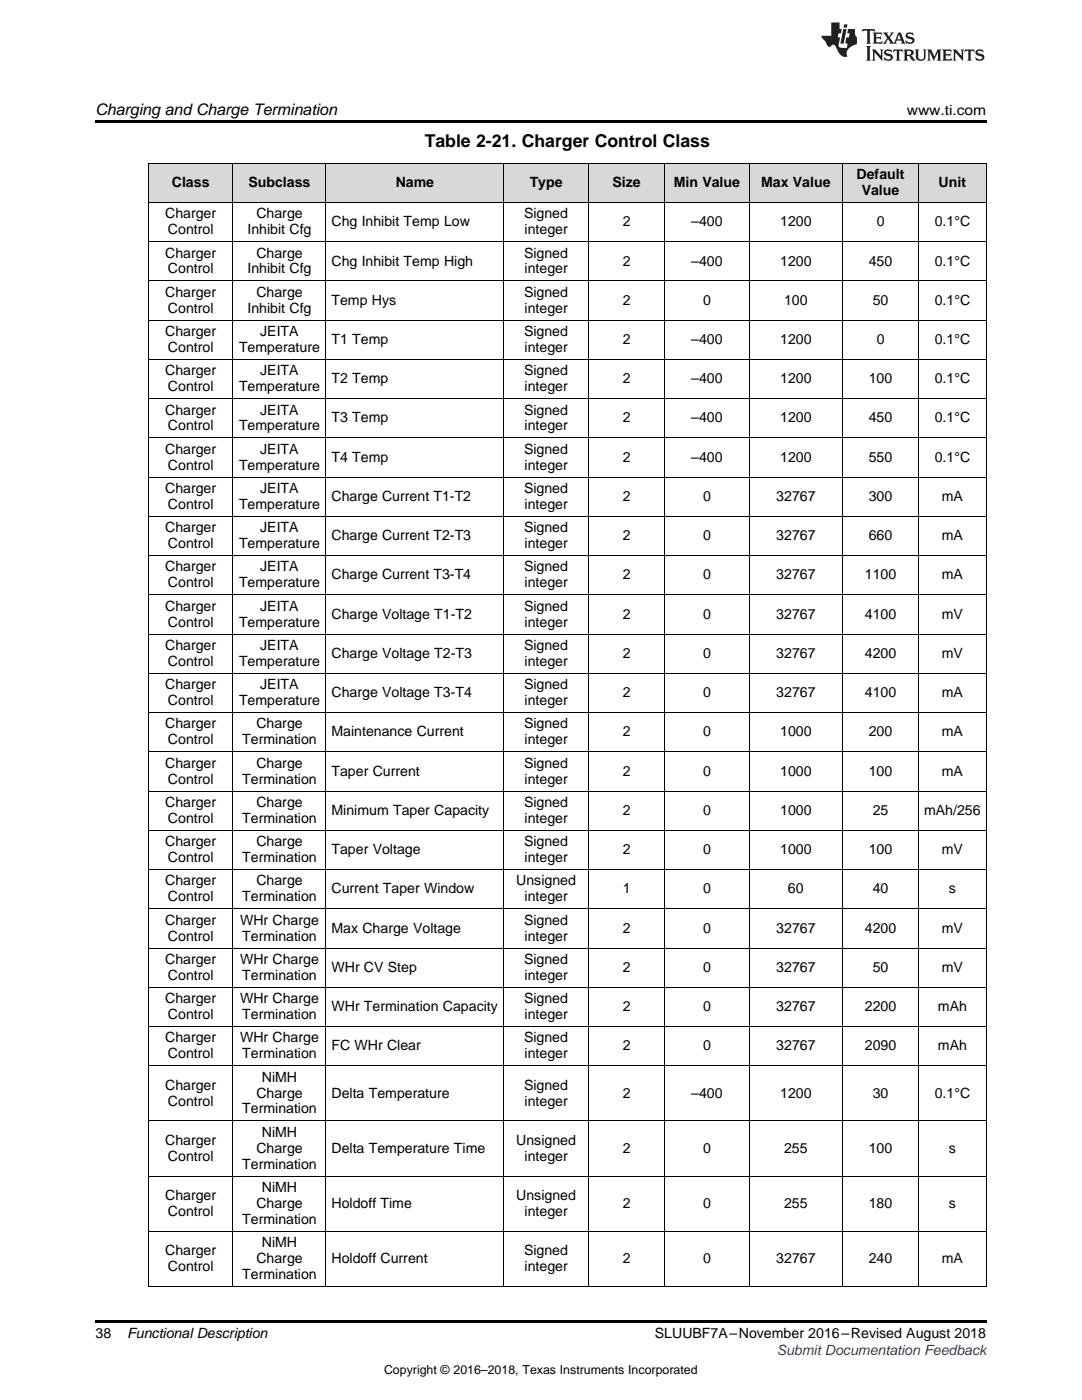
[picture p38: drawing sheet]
<svg xmlns="http://www.w3.org/2000/svg" width="216mm" height="279mm" viewBox="0 0 216 279" stroke-linecap="round" stroke-linejoin="round" font-family="sans-serif">
<defs><g id="words">
<text font-size="3.5" x="84.7" y="29.3">Table 2-21. Charger Control Class</text>
<text font-size="3.2" x="19" y="23">Charging and Charge Termination</text>
<g font-size="2.8">
<text x="180.9" y="23">www.ti.com</text>
<text x="170.9" y="35.7">Default</text>
<text x="34.3" y="37.3">Class</text>
<text x="49.6" y="37.3">Subclass</text>
<text x="79" y="37.3">Name</text>
<text x="105.7" y="37.3">Type</text>
<text x="122.2" y="37.3">Size</text>
<text x="134.4" y="37.3">Min Value</text>
<text x="151.9" y="37.3">Max Value</text>
<text x="171.9" y="38.9">Value</text>
<text x="187.3" y="37.3">Unit</text>
<text x="32.9" y="43.6">Charger</text>
<text x="33.5" y="46.7">Control</text>
<text x="49.4" y="46.7">Inhibit Cfg</text>
<text x="51.2" y="43.6">Charge</text>
<text x="66.1" y="45.2">Chg Inhibit Temp Low</text>
<text x="104.6" y="43.6">Signed</text>
<text x="104.7" y="46.7">integer</text>
<text x="124.2" y="45.2">2</text>
<text x="137.9" y="45.2">–400</text>
<text x="155.7" y="45.2">1200</text>
<text x="174.9" y="45.2">0</text>
<text x="186.5" y="45.2">0.1°C</text>
<text x="32.9" y="51.4">Charger</text>
<text x="51.2" y="51.4">Charge</text>
<text x="66.1" y="53">Chg Inhibit Temp High</text>
<text x="104.6" y="51.4">Signed</text>
<text x="124.2" y="53">2</text>
<text x="137.9" y="53">–400</text>
<text x="155.7" y="53">1200</text>
<text x="173.4" y="53">450</text>
<text x="186.5" y="53">0.1°C</text>
<text x="32.9" y="59.2">Charger</text>
<text x="33.5" y="54.6">Control</text>
<text x="49.4" y="54.6">Inhibit Cfg</text>
<text x="51.2" y="59.2">Charge</text>
<text x="104.6" y="59.2">Signed</text>
<text x="104.7" y="54.6">integer</text>
<text x="33.5" y="62.4">Control</text>
<text x="49.4" y="62.4">Inhibit Cfg</text>
<text x="66.1" y="60.8">Temp Hys</text>
<text x="104.7" y="62.4">integer</text>
<text x="124.2" y="60.8">2</text>
<text x="140.3" y="60.8">0</text>
<text x="156.5" y="60.8">100</text>
<text x="174.1" y="60.8">50</text>
<text x="186.5" y="60.8">0.1°C</text>
<text x="32.9" y="67.1">Charger</text>
<text x="33.5" y="70.2">Control</text>
<text x="47.7" y="70.2">Temperature</text>
<text x="51.9" y="67.1">JEITA</text>
<text x="66.1" y="68.7">T1 Temp</text>
<text x="104.6" y="67.1">Signed</text>
<text x="104.7" y="70.2">integer</text>
<text x="124.2" y="68.7">2</text>
<text x="137.9" y="68.7">–400</text>
<text x="155.7" y="68.7">1200</text>
<text x="174.9" y="68.7">0</text>
<text x="186.5" y="68.7">0.1°C</text>
<text x="32.9" y="74.9">Charger</text>
<text x="51.9" y="74.9">JEITA</text>
<text x="66.1" y="76.5">T2 Temp</text>
<text x="104.6" y="74.9">Signed</text>
<text x="124.2" y="76.5">2</text>
<text x="137.9" y="76.5">–400</text>
<text x="155.7" y="76.5">1200</text>
<text x="173.4" y="76.5">100</text>
<text x="186.5" y="76.5">0.1°C</text>
<text x="32.9" y="82.7">Charger</text>
<text x="33.5" y="78.1">Control</text>
<text x="47.7" y="78.1">Temperature</text>
<text x="51.9" y="82.7">JEITA</text>
<text x="104.6" y="82.7">Signed</text>
<text x="104.7" y="78.1">integer</text>
<text x="33.5" y="85.9">Control</text>
<text x="47.7" y="85.9">Temperature</text>
<text x="66.1" y="84.3">T3 Temp</text>
<text x="104.7" y="85.9">integer</text>
<text x="124.2" y="84.3">2</text>
<text x="137.9" y="84.3">–400</text>
<text x="155.7" y="84.3">1200</text>
<text x="173.4" y="84.3">450</text>
<text x="186.5" y="84.3">0.1°C</text>
<text x="32.9" y="90.6">Charger</text>
<text x="33.5" y="93.7">Control</text>
<text x="47.7" y="93.7">Temperature</text>
<text x="51.9" y="90.6">JEITA</text>
<text x="66.1" y="92.1">T4 Temp</text>
<text x="104.6" y="90.6">Signed</text>
<text x="104.7" y="93.7">integer</text>
<text x="124.2" y="92.1">2</text>
<text x="137.9" y="92.1">–400</text>
<text x="155.7" y="92.1">1200</text>
<text x="173.4" y="92.1">550</text>
<text x="186.5" y="92.1">0.1°C</text>
<text x="32.9" y="98.4">Charger</text>
<text x="33.5" y="101.6">Control</text>
<text x="47.7" y="101.6">Temperature</text>
<text x="51.9" y="98.4">JEITA</text>
<text x="66.1" y="100">Charge Current T1-T2</text>
<text x="104.6" y="98.4">Signed</text>
<text x="104.7" y="101.6">integer</text>
<text x="124.2" y="100">2</text>
<text x="140.3" y="100">0</text>
<text x="154.9" y="100">32767</text>
<text x="173.4" y="100">300</text>
<text x="187.9" y="100">mA</text>
<text x="32.9" y="106.2">Charger</text>
<text x="51.9" y="106.2">JEITA</text>
<text x="66.1" y="107.8">Charge Current T2-T3</text>
<text x="104.6" y="106.2">Signed</text>
<text x="124.2" y="107.8">2</text>
<text x="140.3" y="107.8">0</text>
<text x="154.9" y="107.8">32767</text>
<text x="173.4" y="107.8">660</text>
<text x="187.9" y="107.8">mA</text>
<text x="33.5" y="109.4">Control</text>
<text x="47.7" y="109.4">Temperature</text>
<text x="104.7" y="109.4">integer</text>
<text x="32.9" y="114.1">Charger</text>
<text x="33.5" y="117.2">Control</text>
<text x="47.7" y="117.2">Temperature</text>
<text x="51.9" y="114.1">JEITA</text>
<text x="66.1" y="115.6">Charge Current T3-T4</text>
<text x="104.6" y="114.1">Signed</text>
<text x="104.7" y="117.2">integer</text>
<text x="124.2" y="115.6">2</text>
<text x="140.3" y="115.6">0</text>
<text x="154.9" y="115.6">32767</text>
<text x="172.6" y="115.6">1100</text>
<text x="187.9" y="115.6">mA</text>
<text x="32.9" y="121.9">Charger</text>
<text x="33.5" y="125.1">Control</text>
<text x="47.7" y="125.1">Temperature</text>
<text x="51.9" y="121.9">JEITA</text>
<text x="66.1" y="123.5">Charge Voltage T1-T2</text>
<text x="104.6" y="121.9">Signed</text>
<text x="104.7" y="125.1">integer</text>
<text x="124.2" y="123.5">2</text>
<text x="140.3" y="123.5">0</text>
<text x="154.9" y="123.5">32767</text>
<text x="172.6" y="123.5">4100</text>
<text x="187.9" y="123.5">mV</text>
<text x="32.9" y="129.7">Charger</text>
<text x="51.9" y="129.7">JEITA</text>
<text x="66.1" y="131.3">Charge Voltage T2-T3</text>
<text x="104.6" y="129.7">Signed</text>
<text x="124.2" y="131.3">2</text>
<text x="140.3" y="131.3">0</text>
<text x="154.9" y="131.3">32767</text>
<text x="172.6" y="131.3">4200</text>
<text x="187.9" y="131.3">mV</text>
<text x="32.9" y="137.5">Charger</text>
<text x="33.5" y="132.9">Control</text>
<text x="47.7" y="132.9">Temperature</text>
<text x="51.9" y="137.5">JEITA</text>
<text x="104.6" y="137.5">Signed</text>
<text x="104.7" y="132.9">integer</text>
<text x="33.5" y="140.7">Control</text>
<text x="47.7" y="140.7">Temperature</text>
<text x="66.1" y="139.1">Charge Voltage T3-T4</text>
<text x="104.7" y="140.7">integer</text>
<text x="124.2" y="139.1">2</text>
<text x="140.3" y="139.1">0</text>
<text x="154.9" y="139.1">32767</text>
<text x="172.6" y="139.1">4100</text>
<text x="187.9" y="139.1">mA</text>
<text x="32.9" y="145.4">Charger</text>
<text x="33.5" y="148.6">Control</text>
<text x="48.3" y="148.6">Termination</text>
<text x="51.2" y="145.4">Charge</text>
<text x="66.1" y="147">Maintenance Current</text>
<text x="104.6" y="145.4">Signed</text>
<text x="104.7" y="148.6">integer</text>
<text x="124.2" y="147">2</text>
<text x="140.3" y="147">0</text>
<text x="155.7" y="147">1000</text>
<text x="173.4" y="147">200</text>
<text x="187.9" y="147">mA</text>
<text x="32.9" y="153.2">Charger</text>
<text x="51.2" y="153.2">Charge</text>
<text x="66.1" y="154.8">Taper Current</text>
<text x="104.6" y="153.2">Signed</text>
<text x="124.2" y="154.8">2</text>
<text x="140.3" y="154.8">0</text>
<text x="155.7" y="154.8">1000</text>
<text x="173.4" y="154.8">100</text>
<text x="187.9" y="154.8">mA</text>
<text x="32.9" y="161">Charger</text>
<text x="33.5" y="156.4">Control</text>
<text x="48.3" y="156.4">Termination</text>
<text x="51.2" y="161">Charge</text>
<text x="104.6" y="161">Signed</text>
<text x="104.7" y="156.4">integer</text>
<text x="33.5" y="164.2">Control</text>
<text x="48.3" y="164.2">Termination</text>
<text x="66.1" y="162.6">Minimum Taper Capacity</text>
<text x="104.7" y="164.2">integer</text>
<text x="124.2" y="162.6">2</text>
<text x="140.3" y="162.6">0</text>
<text x="155.7" y="162.6">1000</text>
<text x="174.1" y="162.6">25</text>
<text x="184.4" y="162.6">mAh/256</text>
<text x="32.9" y="168.9">Charger</text>
<text x="33.5" y="172">Control</text>
<text x="48.3" y="172">Termination</text>
<text x="51.2" y="168.9">Charge</text>
<text x="66.1" y="170.5">Taper Voltage</text>
<text x="104.6" y="168.9">Signed</text>
<text x="104.7" y="172">integer</text>
<text x="124.2" y="170.5">2</text>
<text x="140.3" y="170.5">0</text>
<text x="155.7" y="170.5">1000</text>
<text x="173.4" y="170.5">100</text>
<text x="187.9" y="170.5">mV</text>
<text x="32.9" y="176.7">Charger</text>
<text x="33.5" y="179.9">Control</text>
<text x="48.3" y="179.9">Termination</text>
<text x="51.2" y="176.7">Charge</text>
<text x="66.1" y="178.3">Current Taper Window</text>
<text x="103" y="176.7">Unsigned</text>
<text x="104.7" y="179.9">integer</text>
<text x="124.2" y="178.3">1</text>
<text x="140.3" y="178.3">0</text>
<text x="157.2" y="178.3">60</text>
<text x="174.1" y="178.3">40</text>
<text x="189.3" y="178.3">s</text>
<text x="32.9" y="184.5">Charger</text>
<text x="47.9" y="184.5">WHr Charge</text>
<text x="104.6" y="184.5">Signed</text>
<text x="33.5" y="187.7">Control</text>
<text x="48.3" y="187.7">Termination</text>
<text x="66.1" y="186.1">Max Charge Voltage</text>
<text x="104.7" y="187.7">integer</text>
<text x="124.2" y="186.1">2</text>
<text x="140.3" y="186.1">0</text>
<text x="154.9" y="186.1">32767</text>
<text x="172.6" y="186.1">4200</text>
<text x="187.9" y="186.1">mV</text>
<text x="32.9" y="192.4">Charger</text>
<text x="33.5" y="195.5">Control</text>
<text x="47.9" y="192.4">WHr Charge</text>
<text x="48.3" y="195.5">Termination</text>
<text x="66.1" y="194">WHr CV Step</text>
<text x="104.6" y="192.4">Signed</text>
<text x="104.7" y="195.5">integer</text>
<text x="124.2" y="194">2</text>
<text x="140.3" y="194">0</text>
<text x="154.9" y="194">32767</text>
<text x="174.1" y="194">50</text>
<text x="187.9" y="194">mV</text>
<text x="32.9" y="200.2">Charger</text>
<text x="33.5" y="203.4">Control</text>
<text x="47.9" y="200.2">WHr Charge</text>
<text x="48.3" y="203.4">Termination</text>
<text x="66.1" y="201.8">WHr Termination Capacity</text>
<text x="104.6" y="200.2">Signed</text>
<text x="104.7" y="203.4">integer</text>
<text x="124.2" y="201.8">2</text>
<text x="140.3" y="201.8">0</text>
<text x="154.9" y="201.8">32767</text>
<text x="172.6" y="201.8">2200</text>
<text x="187.1" y="201.8">mAh</text>
<text x="32.9" y="208">Charger</text>
<text x="47.9" y="208">WHr Charge</text>
<text x="66.1" y="209.6">FC WHr Clear</text>
<text x="104.6" y="208">Signed</text>
<text x="124.2" y="209.6">2</text>
<text x="140.3" y="209.6">0</text>
<text x="154.9" y="209.6">32767</text>
<text x="172.6" y="209.6">2090</text>
<text x="187.1" y="209.6">mAh</text>
<text x="33.5" y="211.2">Control</text>
<text x="48.3" y="211.2">Termination</text>
<text x="52.2" y="215.9">NiMH</text>
<text x="104.7" y="211.2">integer</text>
<text x="32.9" y="217.5">Charger</text>
<text x="33.5" y="220.6">Control</text>
<text x="51.2" y="219">Charge</text>
<text x="66.1" y="219">Delta Temperature</text>
<text x="104.6" y="217.5">Signed</text>
<text x="104.7" y="220.6">integer</text>
<text x="124.2" y="219">2</text>
<text x="137.9" y="219">–400</text>
<text x="155.7" y="219">1200</text>
<text x="174.1" y="219">30</text>
<text x="186.5" y="219">0.1°C</text>
<text x="48.3" y="222.2">Termination</text>
<text x="52.2" y="226.9">NiMH</text>
<text x="32.9" y="228.5">Charger</text>
<text x="33.5" y="231.6">Control</text>
<text x="48.3" y="233.2">Termination</text>
<text x="51.2" y="230">Charge</text>
<text x="66.1" y="230">Delta Temperature Time</text>
<text x="103" y="228.5">Unsigned</text>
<text x="104.7" y="231.6">integer</text>
<text x="124.2" y="230">2</text>
<text x="140.3" y="230">0</text>
<text x="156.5" y="230">255</text>
<text x="173.4" y="230">100</text>
<text x="189.3" y="230">s</text>
<text x="32.9" y="239.5">Charger</text>
<text x="52.2" y="237.9">NiMH</text>
<text x="103" y="239.5">Unsigned</text>
<text x="33.5" y="242.6">Control</text>
<text x="48.3" y="244.2">Termination</text>
<text x="51.2" y="241.1">Charge</text>
<text x="66.1" y="241.1">Holdoff Time</text>
<text x="104.7" y="242.6">integer</text>
<text x="124.2" y="241.1">2</text>
<text x="140.3" y="241.1">0</text>
<text x="156.5" y="241.1">255</text>
<text x="173.4" y="241.1">180</text>
<text x="189.3" y="241.1">s</text>
<text x="32.9" y="250.5">Charger</text>
<text x="52.2" y="248.9">NiMH</text>
<text x="104.6" y="250.5">Signed</text>
<text x="33.5" y="253.6">Control</text>
<text x="48.3" y="255.2">Termination</text>
<text x="51.2" y="252.1">Charge</text>
<text x="66.1" y="252.1">Holdoff Current</text>
<text x="104.7" y="253.6">integer</text>
<text x="124.2" y="252.1">2</text>
<text x="140.3" y="252.1">0</text>
<text x="154.9" y="252.1">32767</text>
<text x="173.4" y="252.1">240</text>
<text x="187.9" y="252.1">mA</text>
<text x="19" y="267">38</text>
<text x="25.4" y="267.1">Functional Description</text>
<text x="130.7" y="267.1">SLUUBF7A–November 2016–Revised August 2018</text>
</g>
<text font-size="2.8" fill="#00f" x="155" y="270.4">Submit Documentation Feedback</text>
<text font-size="2.5" x="76.6" y="274.2">Copyright © 2016–2018, Texas Instruments Incorporated</text>
</g></defs>
<g fill="#d8d8d8">
<path d="M29.6 32.6h16.9v7.9h-16.9z"/>
<path d="M46.5 32.6h18.6v7.9h-18.6z"/>
<path d="M65.1 32.6h35.4v7.9h-35.4z"/>
<path d="M100.5 32.6h16.9v7.9h-16.9z"/>
<path d="M117.4 32.6h15.2v7.9h-15.2z"/>
<path d="M132.6 32.6h16.9v7.9h-16.9z"/>
<path d="M149.5 32.6h18.6v7.9h-18.6z"/>
<path d="M168.1 32.6h15.2v7.9h-15.2z"/>
<path d="M183.3 32.6h13.5v7.9h-13.5z"/>
</g>
<path d="M19 24h177.8v.6h-177.8zM19 263.5h177.8v.6h-177.8z" fill="#000"/>
<g fill="none" stroke="#000" stroke-width=".2">
<path d="M29.6 32.6h167.2M29.7 32.6v224.2M46.4 32.6v224.2M65 32.6v224.2M100.5 32.6v224.2M117.4 32.6v224.2M132.6 32.6v224.2M149.5 32.6v224.2M168.1 32.6v224.2M183.3 32.6v224.2M196.8 32.6v224.2M29.6 56.1h167.2"/>
<path d="M29.6 48.2h167.2M29.6 40.4h167.2M29.6 79.6h167.2M29.6 71.7h167.2M29.6 63.9h167.2M29.6 95.2h167.2M29.6 87.4h167.2M29.6 118.7h167.2M29.6 110.9h167.2M29.6 103.1h167.2M29.6 134.4h167.2M29.6 126.6h167.2"/>
<path d="M29.6 157.9h167.2M29.6 150.1h167.2M29.6 142.2h167.2M29.6 173.5h167.2M29.6 165.7h167.2M29.6 197h167.2M29.6 189.2h167.2M29.6 181.4h167.2M29.6 212.7h167.2M29.6 204.9h167.2M29.6 234.7h167.2M29.6 223.7h167.2"/>
<path d="M29.6 256.7h167.2M29.6 245.7h167.2"/>
</g>
<g fill="#231f20">
<path d="M172.1 5.8l-.1 .6 .5-.3h.5v.2v2.1l-.2 .3h1l-.2-.3v-2.1v-.2h.6l.4 .3-.1-.6zM174.1 6.5l.3 .4v1.5l-.3 .3h1.9l.1-.5a1.04 1.04 0 0 1-1.3 .1v-.6h.6l.4 .2v-.7l-.4 .2h-.6l.1-.6h.7l.4 .2-.1-.5zM176.1 6.5l.9 1.1-.9 1.1h.8l-.1-.2 .4-.7 .4 .7-.2 .2h1.6l-.2-.2 .1-.4h.9l.2 .4-.2 .2h.9l-.2-.3-.8-1.9h-.5l-.9 2.1-.7-1.1 .8-1h-.8l.1 .3-.3 .5-.4-.6 .2-.2zM179.4 6.9l.3 .9h-.7zM180.9 6.6a.63 .63 0 0 0-.2 .7 .63 .63 0 0 0 .6 .4l.6 .2 .1 .2a.75 .75 0 0 1-.7 .4 .75 .75 0 0 1-.6-.5l.1 .7 .2-.1a1.11 1.11 0 0 0 1.5-.5 1.13 1.13 0 0 0-1.3-.9l-.1-.3a1.04 1.04 0 0 1 1.2 .2l-.1-.6-.2 .1-.5-.1zM172.8 9.2l.3 .3v2.2l-.3 .4h1l-.2-.4v-2.2l.2-.3zM174 9.9l.2 .3v1.5l-.2 .4h.7l-.2-.4v-1.3l1.6 1.7v-1.9l.2-.3h-.7l.2 .3v.9l-1.2-1.2zM176.6 10a.62 .62 0 0 0-.2 .7 .62 .62 0 0 0 .6 .4l.6 .2 .1 .2a.76 .76 0 0 1-.7 .4 .76 .76 0 0 1-.6-.5l.1 .7 .1-.1a1.11 1.11 0 0 0 1.6-.6 1.13 1.13 0 0 0-1.3-.8l-.1-.3a1.04 1.04 0 0 1 1.2 .1l-.1-.5-.2 .1-.5-.2zM178.3 9.9l-.1 .6a.61 .61 0 0 1 .7-.3v1.5l-.2 .4h1l-.3-.4v-1.5a.63 .63 0 0 1 .8 .3l-.1-.6zM180.3 9.9l.2 .3v1.5l-.2 .4h.9l-.2-.2v-.7l.6 .2a.76 .76 0 0 0 1.1 .6l-1-.9a.58 .58 0 0 0 .6-.6 .58 .58 0 0 0-.5-.6zM181 10.2l.1-.1a.45 .45 0 0 1 .6 .1 .45 .45 0 0 1 .1 .5l-.8 .2zM182.5 9.9l.2 .2a2.17 2.17 0 0 0 .4 1.9 .99 .99 0 0 0 1.6-.7v-1.1l.2-.3h-.8l.2 .2a1.92 1.92 0 0 1-.2 1.7 .6 .6 0 0 1-.9-.5v-1.1l.2-.3zM185 9.9l.2 .3v1.5l-.2 .4h.7l-.2-.4v-1.4l.8 1.8 .8-1.8v1.4l-.2 .4h1l-.3-.4v-1.5l.3-.3h-.8l-.7 1.4-.6-1.4zM188 9.9l.2 .3v1.5l-.2 .4h1.8l.2-.6a1.04 1.04 0 0 1-1.3 .2v-.6h.6l.4 .1v-.6l-.4 .2h-.6l.1-.6h.7l.4 .2-.1-.5zM190.1 9.9l.2 .3v1.5l-.2 .4h.7l-.2-.4v-1.3l1.6 1.7v-1.9l.2-.3h-.7l.2 .3v.9l-1.1-1.2zM192.6 9.9l-.1 .6a.61 .61 0 0 1 .7-.3v1.5l-.2 .4h.9l-.2-.4v-1.5a.63 .63 0 0 1 .8 .3l-.2-.6zM194.9 10a.62 .62 0 0 0-.2 .7 .62 .62 0 0 0 .6 .4l.5 .2 .2 .2a.76 .76 0 0 1-.7 .4 .76 .76 0 0 1-.7-.5l.2 .7 .1-.1a1.11 1.11 0 0 0 1.5-.6 1.13 1.13 0 0 0-1.2-.8l-.1-.3a1.04 1.04 0 0 1 1.2 .1l-.2-.5-.2 .1-.5-.2z"/>
<path d="M165.9 4.5v2.6h-2l.1 .4 .8 .9a.91 .91 0 0 0 .9 .9 .56 .56 0 0 1 .5-.4 .56 .56 0 0 1 .5 .3l.4 .8a1.53 1.53 0 0 0 2 1.3 1.54 1.54 0 0 1 1-2.1l.9-.4-.1-1.4a1.52 1.52 0 0 1-.3-1.6h-1.4l-.2 .9h.5l-.1 .8h-.5l-.2 .9v.2l.4 .1-.1 .9a1.93 1.93 0 0 1-1.7-.3l.3-1.8h-.4l.1-.8h.5l.2-.9h-.5v-1.3zM168.3 5.8l-.6 2.9h.7l.5-2.9zM168.4 4.9l-.1 .6h.7l.1-.6z"/>
</g>
<use href="#words"/>
</svg>
